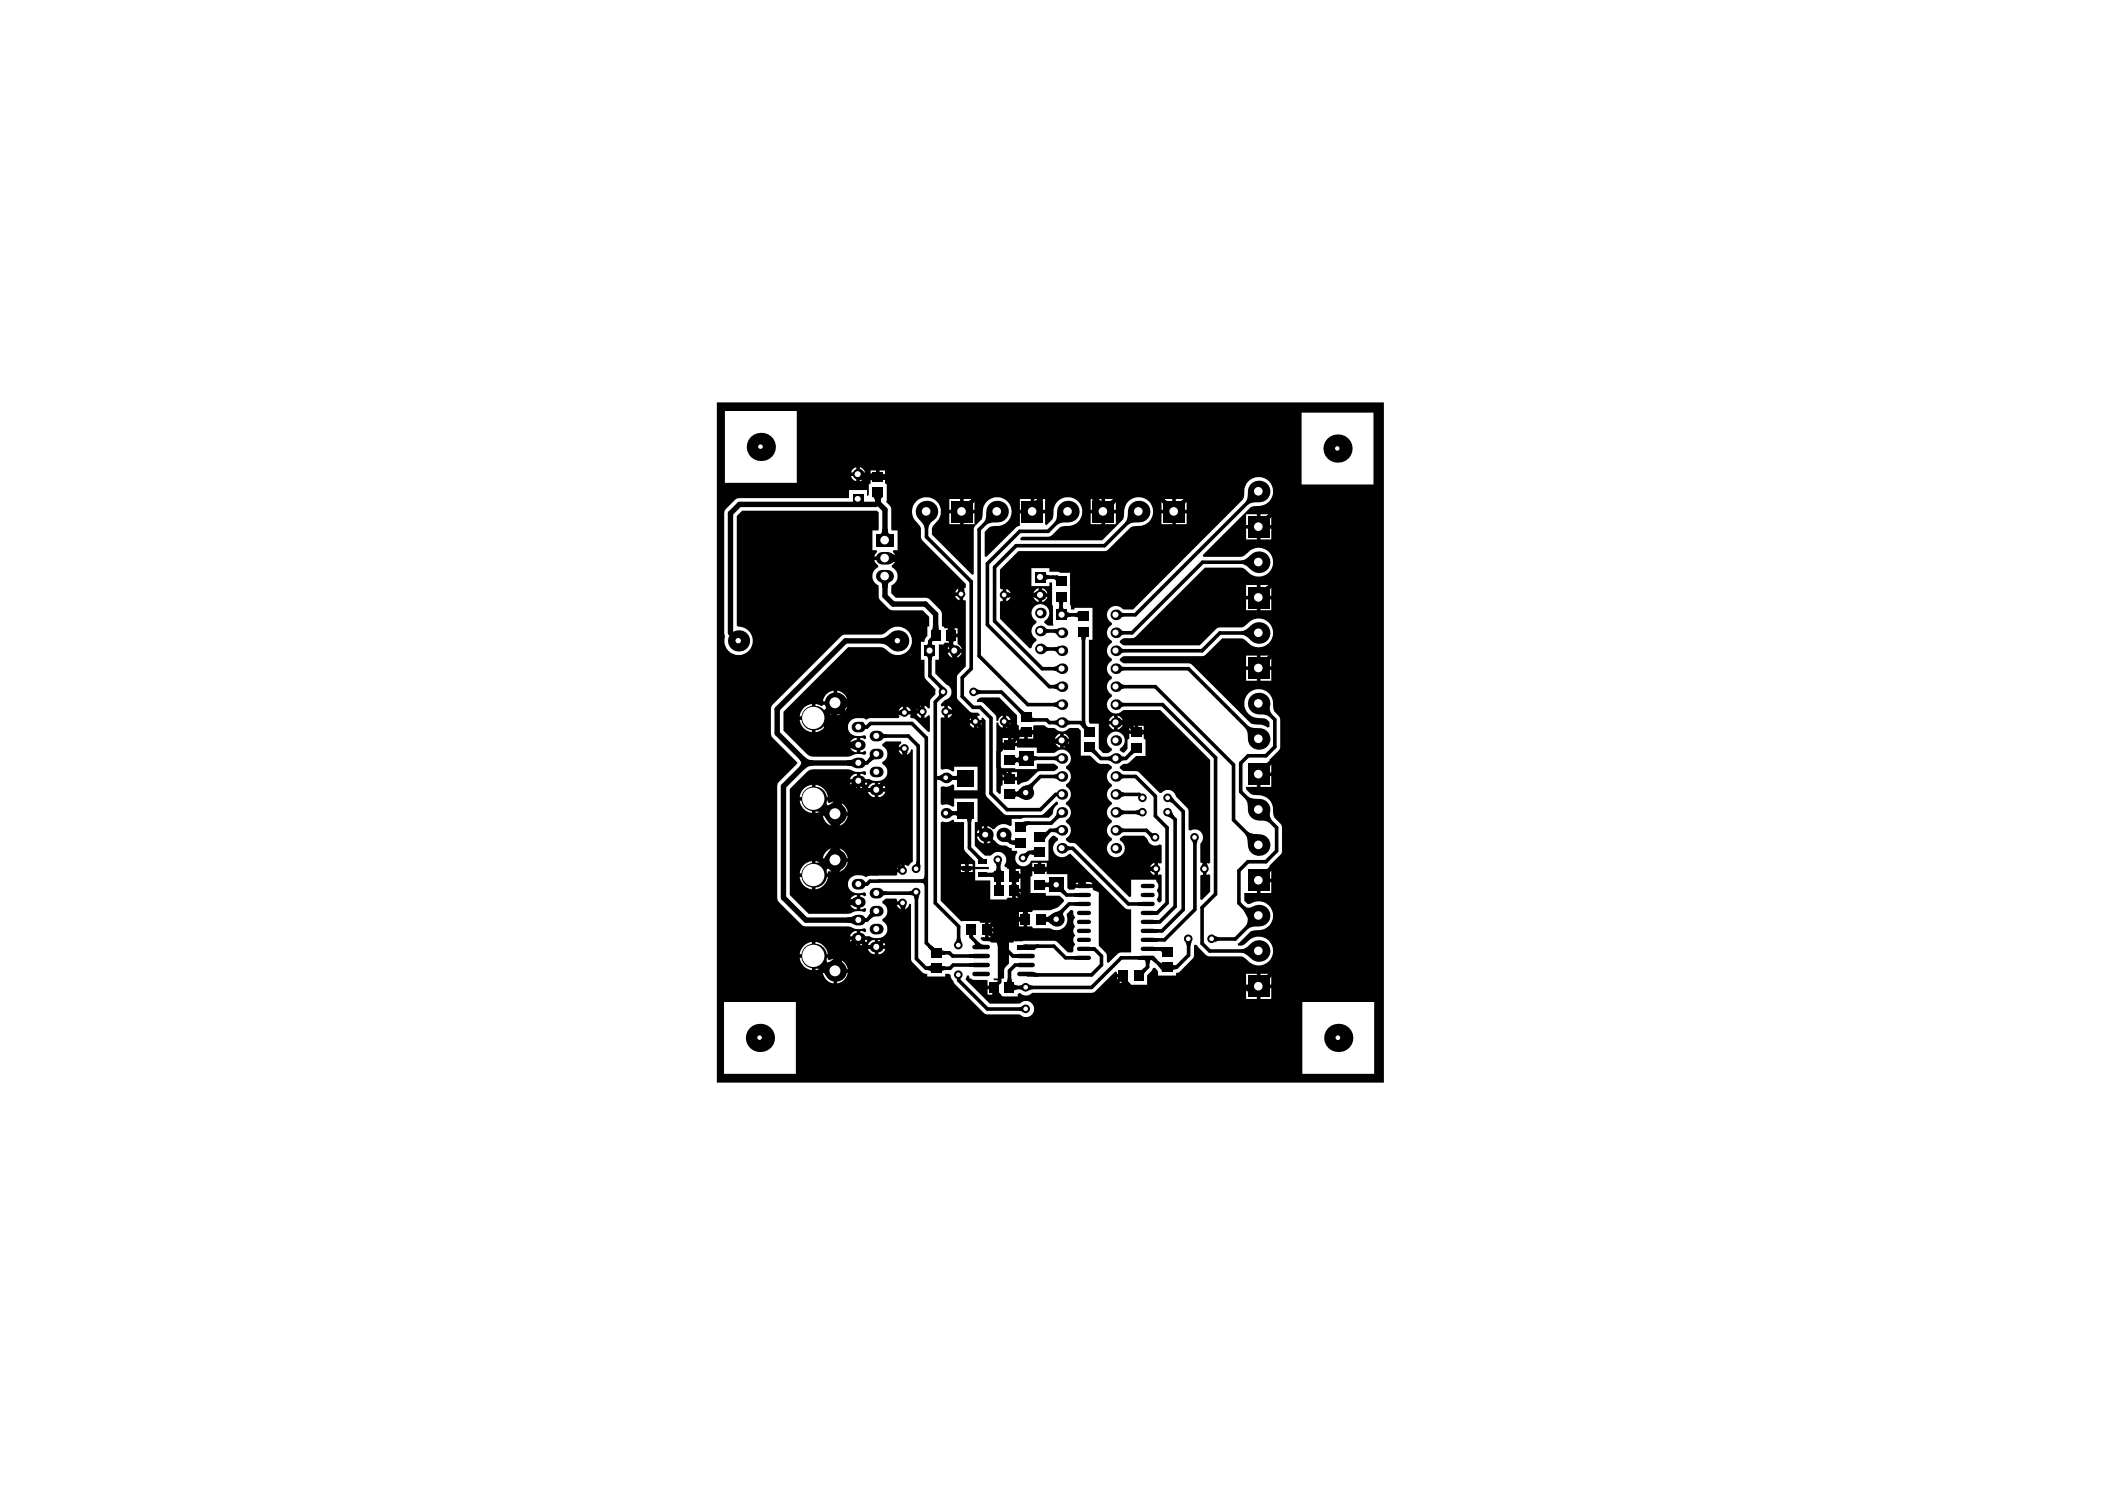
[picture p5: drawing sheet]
<svg xmlns="http://www.w3.org/2000/svg" width="297mm" height="210mm" viewBox="0 0 297 210" stroke-linecap="round" stroke-linejoin="round" font-family="sans-serif">
<g fill="#000">
<path d="M121.8 66.7l.2 .1 .3 .1-.1 .8-.9-.1zM122.4 66.9l.6-.1 .1-.2v1.3a.63 .63 0 0 0-.7-.2zM123.1 70.1h1.5a.59 .59 0 0 0-.4 .8h-.7v-.2a.53 .53 0 0 0-.4-.6zM124.6 66.8l.5 .1v.8h-.5zM124.5 74.6h.8a.57 .57 0 0 0 .3 .7h-1.5a.57 .57 0 0 0 .4-.7zM125.7 78l.7 .3 .4 .1v.7l-.4 .1-.7 .3zM126 78.4a.67 .67 0 0 0 .8-.8h.7a.67 .67 0 0 0 .8 .8l-1.1 .7zM129.7 73.3h2.1a2.21 2.21 0 0 0-.8 1.3h-.5a1.98 1.98 0 0 0-.8-1.3zM136.5 70.6h.3l.4-.3 .4 .3-.4 .5v.3zM139.2 72.2l1.5 1.5a2.19 2.19 0 0 0-1.5 .3l-.4-.3a1.99 1.99 0 0 0 .4-1.5zM145.9 70.6h.3l.4-.3h.7l-.2 .3h.1zM148.2 68.6v.3z"/>
<path d="M149.2 72.2l1.5 1.5a2.08 2.08 0 0 0-1.5 .3l-.4-.3a1.99 1.99 0 0 0 .4-1.5zM154.1 70.3h.7l.5 .3h.3h-1.4zM156.5 70.6h.3l.4-.3 .4 .4-.4 .4v.3zM159.2 72.2l1.5 1.5a2.06 2.06 0 0 0-1.5 .3l-.4-.3a1.8 1.8 0 0 0 .4-1.5zM163.8 70.6l.4-.3a.7 .7 0 0 0 .6 .4l-.6 .7v-.3zM166.5 70.6h.2l.5-.3 .3 .3-.3 .5v.3zM175.2 79.1a1.99 1.99 0 0 0 1.3-.9v2.2a2.22 2.22 0 0 0-1.3-.8zM176.1 69.4l1.5 1.4a2.22 2.22 0 0 0-1.5 .4l-.4-.4a1.99 1.99 0 0 0 .4-1.4zM178.4 72.8h.3l.4-.4 .4 .4-.4 .5v.2zM180.1 70.9l.6 .6-.6 1.1v-.1a.18 .18 0 0 0-.1-.1 .18 .18 0 0 0-.2 .1v-.7l.3-.5zM104.1 72.9h17.5v11.7h-17.5zM118.1 98.9h.8v.5h-.8z"/>
<path d="M118.9 98.1a2.09 2.09 0 0 0 1.3 .8v.5a1.96 1.96 0 0 0-1.3 .8zM124.3 90l.8-.2 .5-.4v2l-.5-.4-.8-.2zM124.1 82.1h1.5a.71 .71 0 0 0-.3 .8h-.8a.71 .71 0 0 0-.4-.8zM129.3 99.9l.4-.4 .5 .3-.6 .6zM130.7 92.6h1l-.2 .1v.4h-.5l-.1-.4zM131.7 89.6l.3 .4-.5 .6-.4-.4zM131 90.5h.5v.4l.2 .1h-1l.2-.1zM132.5 97.8l.8 .4-.5 .3-.4-.2 .1-.2zM131.7 88.2h.7v.4l.3 .3h-1.3a.67 .67 0 0 0 .3-.7zM132.4 96.9l.6-.2 .4 .3-.9 .3 .1-.1zM133.3 80.7l.9 .4 .9 1.5-.1-.1a.22 .22 0 0 0-.3-.2 .22 .22 0 0 0-.1 .3v.2l-.8-.8-.1-.8zM134 89.9h.5v.8h-.5z"/>
<path d="M133.7 90.4h1l-.2 .1v.4h-.5l-.1-.4zM134.2 92.3h1.1l-.3 .7h-.5zM134 90.8l.5-.2v.3l.3 .1-.8 .6zM133.8 88.2h.8l.1 .6 .2 .1h-1.3a.63 .63 0 0 0 .2-.7zM135.3 82.9h.7l.1 .5h-.9zM137.9 97.2l.5 .2v.5l-.5 .2zM142.2 83.5l.5 .2v.5l-.5 .2zM145.7 83.7l.6-.3v1.1l-.6-.3zM147.3 91l.7 .3v.5l-.7 .3zM147.3 88.5l.7 .3v.5l-.7 .2zM147.5 80.9l.2 .2 .4 .1v.5h-.4l-.2 .2zM148.5 81.2l.5 .1v.6l-.1-.2h-.4z"/>
<path d="M148.7 99.1l.6-.2v1l-.6-.2zM148.7 96.6l.6-.3v1.1l-.6-.3zM148.7 94.1l.6-.3v1.1l-.6-.3zM148.9 91.3l.6-.2-.3 1-.2-.2-.3-.1zM148.9 88.8l.6-.2-.3 1-.2-.2-.3-.1zM149.2 84.8h1l-.2 .1v.4h-.5l-.1-.4zM149.5 85.5h.5v.4l.2 .1h-1l.2-.1zM150.6 86.2l.1 .2 .4 .1v.5h-.4l-.1 .2zM151.7 86.5l.3-.1 .2-.1v.9l-.2-.2h-.3zM152.4 89.7h1l-.1 .1-.2 .5h-.5v-.4zM158 98.9l.6 .2v.6l-.6 .2zM158 91.3l.6 .2v.6l-.6 .2z"/>
<path d="M158 88.7l.6 .3v.5l-.6 .3zM158 96.3l.6 .3v.5l-.6 .3zM158 93.8l.6 .3v.5l-.6 .3zM158 86.2l.6 .3v.5l-.6 .3zM175.2 89h.1a2.18 2.18 0 0 0 1.2-.8v2.2a2.22 2.22 0 0 0-1.3-.9zM178.4 92.8h.3l.4-.4 .4 .4a.7 .7 0 0 0-.4 .6zM178.4 82.8h.3l.4-.4 .4 .4a.75 .75 0 0 0-.4 .7zM180.1 90.9h.6v.3l.3 .5-.2 .5a.44 .44 0 0 0-.8 0l-.2-.5 .3-.5zM180.1 80.9l.6 .6-.6 1.1v-.1a.15 .15 0 0 0 0-.2 .15 .15 0 0 0-.2 .1l-.1 .1v-.7l.3-.5zM112.8 107.1l.7-.4 .6 .4 .7 .2v.7l-.7 .1-.6 .4-.7-.3a.68 .68 0 0 0 0-1.1zM116 113.3a.96 .96 0 0 0 1.2 .2l-.7 1.9-.8-1.3zM116.6 99.9l1.1 .7-.5 .1-.4 .3-.3-.4 .2-.3z"/>
<path d="M114.8 114.4l1.8-1.7a2.39 2.39 0 0 0 .4 1.7l-.5 .5a2.26 2.26 0 0 0-1.7-.5zM116.6 100.4l.4-.3 .3 .4-.3 .3zM117.2 100.5l.7 .1-.4 .4zM116.8 115.9h2.1l-.4 .5-.2 .8h-.8l-.2-.8zM117.5 119h.8l.1 .6 .5 .7h-2.1l.5-.7zM118.3 117.3a.57 .57 0 0 0 .5 .7v.5a.57 .57 0 0 0-.5 .8l-.8-1zM118.1 118h.8v.5h-.8zM117 113.6l1.4-1.2 .7 .4a.68 .68 0 0 0-.1 1zM117.7 100.7l1.6-1a.4 .4 0 0 0 0 .5 .4 .4 0 0 0 .5 .1l-.4 .5zM119.5 107.3l.6-.1 .4-.2v1.3l-.4-.2-.6-.1zM119.5 104.7h.6l.4-.2v1.2l-.4-.2h-.6zM120.2 110.1l1.3 .8a1.02 1.02 0 0 0-1.1 .6l-.7-.4 .5-.7 .1-.2z"/>
<path d="M121.2 110.5l.4-.3 .5 .5-.4 .4zM121.2 110.9l.9-.5a.43 .43 0 0 0 .2 .6l-.4 .3-.4-.4zM121.4 107.4h.8v.5h-.8zM122.4 111.2h.4v.5h-.4zM122.7 106.5l.9 .6h-.4l-.3 .3-.4-.3 .3-.4zM123.7 110.7h.3l.4-.4 .5 .3-.3 .4 .1 .2zM124.5 103.3l.2 .2 .5 .1v.5a.54 .54 0 0 0-.7 .2zM126.7 100.3l.5-.2v.9l-.5-.2zM127.2 106.1h.9l-.2 .5h-.5zM132.4 109.5l.6-.3v1.1l-.6-.3zM134 100l.5 .2v.5l-.5 .2zM134.6 109.5l.4-.1 .1-.2v1l-.1-.1-.4-.1z"/>
<path d="M134 109.2l.6 .3v.5l-.6 .3zM134.6 114.5l.4-.1 .1-.2v1l-.1-.2h-.4zM134 114.2l.6 .3v.5l-.6 .3zM136.3 115.5h1l-.2 .1v.4h-.6v-.4zM136.9 101.2l.4-.3 .5 .3-.7 .5zM137.9 102.4l.4-.4 .2 .3-.4 .3zM141.8 104.4v1.3l-.4 .2-.2-.6 .4-.5zM141.4 109.1l.5-.3 .4 .4h.3l-.8 .6v-.3zM141.7 102.4l.7-.6 .2 .5-.4 .4zM141.7 118.8l.9-1 .1 .6 .2 .3-.4 .3-.3-.2zM142.8 118.6l.4-.1 .1-.2v1.1l-.1-.2-.4-.1zM143.2 111.8l.4-.2 .3-.3 .3 1.4-.9-.4z"/>
<path d="M143.3 106.9h.4l.1-.2v1l-.1-.1-.4-.1zM143.5 103h.4l.1-.2v1l-.1-.2-.4-.1zM142.4 104.4h.3l.4-.4 .5 .3a.72 .72 0 0 0-.4 .6zM144 102.8v1.1l-.3 .3v-.7l.2-.3zM143.2 111.5l.2 .2 .3 .1v.5h-.3l-.2 .2zM143.2 106.7l.2 .2h.3v.6h-.3l-.2 .2zM143.7 100.3l.4-.2 .5 .3h.3l-.9 .7v-.3zM144.8 115.9h.5v.5h-.4l-.1 .2zM145.4 120l.4-.1 .1-.2v1.1l-.1-.2-.4-.1zM144.6 110.8l.7-.2 .2-.2 .5 .3-.3 .5 .1 .4zM145.5 101l.1 .2 .4 .1v.5l-.5-.1zM145.5 102.8l.1 .2h.4v.5l-.4 .1-.1 .2z"/>
<path d="M145.8 106.5l.1 .1 .4 .1v.5l-.4 .1-.1 .2zM147.4 117.4l.4-.2 .2 .5-.4 .4-.2 .5zM148.7 104.3l.3-.1 .2-.2 .2 1.1-.6-.3zM148.7 109.3l.6-.3v1.1l-.6-.3zM148.7 101.7l.6-.3v1.1l-.6-.3zM148.7 116.9l.6-.3v1.1l-.6-.3zM148.7 106.7l.6-.2v1l-.2-.2-.4-.1zM149.1 114.6l.8 .8h-.3l-.4 .2-.3-.4 .2-.4zM149.9 105.2l.7-.7v.2l.2 .4-.3 .4-.4-.3zM150.4 119.1l.6 .3v.5l-.6 .3zM150.4 101.4l.6 .3v.5l-.6 .3zM153.1 101.8l.1 .3 .3 .5-.8-.1z"/>
<path d="M152.7 102.5l.4-.3 .5 .4-.6 .4zM152.7 102.5l.4-.3 .5 .4h.3l-.9 .6v-.3zM153.7 106.1l.8-.6v.2l.4 .5-.5 .2-.4-.3zM156.3 106.7l.6-.2v1l-.6-.2zM158 111.5l.6 .3v.5l-.6 .3zM158 109l.6 .3v.5l-.6 .3zM158 101.4l.6 .3v.5l-.6 .3zM158 116.6l.6 .3v.5l-.6 .3zM158 114.1l.6 .2v.5l-.6 .3zM158 106.5l.6 .2v.6l-.6 .2zM159.6 105.5l.8 .6h-.2l-.5 .4-.4-.3a.72 .72 0 0 0 .4-.7zM159.3 102.5l.4-.2 .5 .4 .2-.1-.8 .6v-.2z"/>
<path d="M160.3 114.3l.5-.2v1l-.5-.3zM161.1 102.8l.1 .2h.4v.5l-.4 .1-.1 .2zM162.4 117.4l.2 .1h.3l-.5 .8-.3-.4zM164.8 115.2l.6-.6 .3 .5-.4 .4zM165.4 112.4l.3 .4-.2 .5-.3-.1h-.2zM168.2 118.6h.8l-.1 .5h-.5zM176.1 112.3a1.8 1.8 0 0 0 1.5 .4l-1.5 1.5a2.06 2.06 0 0 0-.4-1.5zM175.7 117.7l.4-.4a1.8 1.8 0 0 0 1.5 .4l-1.5 1.5a2.18 2.18 0 0 0-.4-1.5zM175.7 102.7l.4-.3a1.99 1.99 0 0 0 1.5 .3l-1.5 1.5a2.08 2.08 0 0 0-.4-1.5zM179.1 114.2a2.08 2.08 0 0 0 .4 1.5l-.4 .4a1.99 1.99 0 0 0-1.5-.4zM177.6 100.8l1.5-1.5a2.06 2.06 0 0 0 .4 1.5l-.4 .3a1.8 1.8 0 0 0-1.5-.3zM178.4 107.7h.3l.4-.3 .4 .3-.4 .5v.2z"/>
<path d="M181.9 104.1l.5 .6-.5 1.1v-.1a.18 .18 0 0 0-.1-.2 .18 .18 0 0 0-.2 .1v-.7l.3-.5zM181.9 119l.5 .6-.5 1.2a.2 .2 0 0 0-.1-.3 .2 .2 0 0 0-.2 .1v-.7l.3-.5zM116.5 120.7l.7 2a.92 .92 0 0 0-1.2 .1l-.3-.8zM116 135.5a.96 .96 0 0 0 1.2 .1l-.7 2-.8-1.3zM114.8 136.6l1.8-1.7a2.39 2.39 0 0 0 .4 1.6l-.5 .6a2.26 2.26 0 0 0-1.7-.5zM114.8 121.7a2.26 2.26 0 0 0 1.7-.4l.5 .5a2.39 2.39 0 0 0-.4 1.6zM116.8 122.4h2.1l-.5 .6-.1 .7h-.8l-.2-.7zM117 135.7l1.4-1.1 .7 .4a.68 .68 0 0 0-.1 1zM119.5 129.4h.6l.4-.2v1.2l-.4-.2h-.6zM119.6 126.9h.5l.4-.2v1.2l-.4-.2-.5-.1zM120.2 132.3l1.3 .8a1.02 1.02 0 0 0-1.1 .5l-.7-.4 .5-.6 .1-.2zM121.2 132.7l.4-.4 .5 .6-.4 .3z"/>
<path d="M121.2 133.1l.9-.5a.43 .43 0 0 0 .2 .6l-.4 .2-.4-.3zM121.4 129.5h.8v.5l-.8 .1zM122.4 133.3h.4v.6l-.4-.1zM122.7 128.7l.9 .6h-.4l-.3 .3-.4-.3 .3-.4zM123.7 132.9l.3-.1 .4-.3 .5 .3-.3 .4 .1 .2zM124.5 125.5l.2 .2h.5v.5a.54 .54 0 0 0-.7 .3zM126.6 122.3l.3-.3 .5 .2-.6 .6zM127 127.8h.9l-.2 .6h-.5zM128.3 125.7h.3l.2-.2 .2 .9-.6-.2zM128.9 126.3h.8l-.1 .5h-.5zM129.3 121.6l.5 .2 .1 .5-.8-.3 .2-.2zM130 124a.42 .42 0 0 0 .5-.5l.5 .8-.5 .7a.48 .48 0 0 0-.5-.5z"/>
<path d="M130.9 136.3h.3l.2-.2v1l-.2-.2-.3-.1zM131 133.6l.5-.2 .4 .3h.3l-.8 .7v-.3zM132.8 136.1l.2 .2h.3v.5l-.3 .1-.2 .2zM132.8 133.9l.2 .2 .3 .1v.5h-.3l-.2 .2zM135 132.4h.5l.2 .5h-.9zM135.9 122.8h1h-.1l-.1 .5h-.5l-.1-.5zM136.8 135.9l.6-.1v.6h-.6zM136.8 134.6h.6v.6l-.6-.1zM136.8 131.9h.5v.3h-.5zM137.4 132.9h.7l.3 .3 .5 .1h-1.5a.12 .12 0 0 0 .2-.1 .12 .12 0 0 0-.1-.1zM137.8 120.9h.6l.4 .3h.3l-1 .4a.33 .33 0 0 0-.1-.4zM139.7 123.1l.5-.1v-.1v1l-.1-.2-.4-.1z"/>
<path d="M139.3 123.1h.5v.5l-.5 .1zM139.9 131.1v.2l.3 .5-.2 .5-.5-.4h-.2zM139.3 130.5h.2l.5-.4 .2 .5-.3 .4v.3zM140.4 132.7l.8 .1 .5 1.1a.2 .2 0 0 0-.3-.1 .2 .2 0 0 0-.1 .3l-.5-.5-.1-.6zM140.4 124.3h1l-.2 .2v.3h-.5l-.1-.3zM140.4 121.8l.9-.1-.1 .5-.5 .1zM140.7 124.4h.5v.4l.2 .1h-1l.2-.1zM140.7 122.3h.5v.4l.2 .2h-1l.2-.2zM140 129.3l.5-.2 .5 .3h.4v.5l-.4 .1-.5 .3-.5-.3a.44 .44 0 0 0 0-.7zM142.2 138.1h.5l.1 .3 .2 .2h-1.1l.2-.2zM142.4 122.9l.4-.4 .3 .3zM142.6 124.3h1l-.2 .2-.1 .3h-.5v-.3z"/>
<path d="M143.1 134.6h.6v.6l-.6-.1zM142.8 124.4h.5l.1 .4 .2 .1h-1l.2-.1zM143.5 129.4l.4-.1 .1-.1v1v-.2l-.5-.1zM143.1 138.8l.1 .1 .4 .1v.5l-.4 .1-.1 .2zM143.8 139l.5-.1v.8l-.5-.2zM143.7 125.5v.3l.4 .4-.3 .5a.72 .72 0 0 0-.6-.4zM143.7 123.1l.2 .2h.4v.5l-.4 .1-.2 .2zM144.5 128.4h.5v.4l.2 .1h-1l.2-.1zM144.4 120.4l.5-.2 .4 .3-.3 .6zM145.6 122.4l.3-.1v.7l-.3-.1zM145.2 138.9l.5 .1v.5l-.5 .2zM145.9 137.1l.6 .2v.5l-.7-.1z"/>
<path d="M146.1 133.3l.5-.1v.5h-.4l-.1 .2zM147.5 129.4l.5-.1 .4-.3v1.4l-.5-.4-.4-.1zM147.6 124.6l.4-.1 .1-.2v1l-.1-.2h-.4zM147.4 124.3l.1 .2 .4 .1v.5h-.4l-.1 .2zM147.4 122.1l.1 .2 .4 .1v.5h-.4l-.1 .2zM147.5 129.2l.2 .1 .4 .1v.5l-.5 .1-.1 .2zM149.4 125.8l.7-.7v.3l.4 .4-.4 .4-.5-.4zM148.8 128.7l1-.4 .4 .2-.2 .4 .1 .5zM151.6 127.3l.6-.1v.6h-.6zM151.6 126h.6v.5h-.6zM151.6 134.9l.6-.1v.6h-.6zM152 124.3h.7l.4 .4h.3l-1.3 .1a.22 .22 0 0 0-.1-.4z"/>
<path d="M153.8 133.6h.5v.5h-.5zM157.9 137.6l.6 .8h-.3l-.4 .4-.3-.5 .4-.4zM158 138.4h1.2l.2 .4h-.7l-.3-.3zM160.6 127.3l.6-.1v.6h-.6zM160.6 134.9l.6-.1v.6h-.6zM161.4 135.4h1.1l-.2 .1-.1 .4h-.5l-.1-.4zM160.7 136.9h.3l.5-.4 .2 .5-.4 .5 .1 .2zM162.2 122.3l.5-.2v.9l-.5-.2zM162.2 135.4l.7-.4 .4 .4-.3 .4a.7 .7 0 0 0-.7-.4zM162.8 128.5h.5v.5h-.5zM162.7 133.6h.6v.5h-.6zM162.7 132.3h.6v.5l-.6 .1z"/>
<path d="M162.7 129.8h.6v.5h-.6zM162.7 131l.6 .1v.5h-.6zM163.4 133.6h.5v.8l-.1-.2-.4-.1zM163.6 135.7l.3 .1v1.3l-.2-.5-.3-.4zM165.4 136l.1 .2h.4v.5l-.4 .1-.1 .2zM167.3 132.9h.9l-.2 .5h-.5zM169.8 121.6h.5l.2 .5h-.9zM171.5 132l.5 .2v.5l-.5 .2zM175.2 133.9a1.99 1.99 0 0 0 1.3-.8v2.1a2.22 2.22 0 0 0-1.3-.8zM175.6 139.2l.4-.1 .1-.1v1l-.1-.2-.4-.1zM175.6 127.8a1.02 1.02 0 0 0 1.3 0l-.7 2-.7-1.4zM176.1 129.2l1.5 1.5a2.22 2.22 0 0 0-1.5 .4l-.4-.4a2.15 2.15 0 0 0 .4-1.5z"/>
<path d="M178.4 137.6h.4l.3-.3 .4 .3-.4 .5v.2zM178.4 122.7h.3l.4-.4 .4 .4a.7 .7 0 0 0-.4 .6zM139.9 140l1-.4a.29 .29 0 0 0 .2 .5l.2 .3h-.7l-.4-.3zM143.8 142.1l.5-.2v.9l-.5-.2z"/>
<path d="M111.4 111.3l2.4-2.4 .5-.3 .5-.1h4.8l.5 .1a1.95 1.95 0 0 0 1.8 .2l.3 .1v.3l-.2 .2-.6-.2v.7h1.2a1.72 1.72 0 0 0 2.6-.7 1.25 1.25 0 0 0-.7-1.4v-.3a1.27 1.27 0 0 0 .7-1.1 1.27 1.27 0 0 0-.7-1.2 .64 .64 0 0 1 .6-.6h2l.1 .2-.4 .6h.9v.2h.2v.9a.89 .89 0 0 0 .7-.8h.2v15.9l-.3 .2-.2 .3a.49 .49 0 0 1-.6-.1v.8h-.3v.3h-.8v.2l-.1 .2h-3.7l-.6 .3a1.68 1.68 0 0 0-2.5 .6 1.36 1.36 0 0 0 1.7 1.6l.5-.1 .3 .1v.3l-.2 .2-.6-.3v2.1l.6-.2 .2 .1v.3l-.3 .2a1.92 1.92 0 0 0-1.8 .1l-.5 .1h-5.5l-2.7-2.7zM126.8 105.9a.91 .91 0 0 0 .6 .6v-.6zM120.2 109.5l-.3 .4h1v-.7h-.3zM121.4 110.4v.8a1 1 0 0 0 1-.8zM119.9 110.4a1 1 0 0 0 1 .8v-.8zM123.9 110.4v.8h1a1.08 1.08 0 0 0-1-.8zM122.7 110.7l-.2 .5h.9v-.8h-.2zM123.9 111.7v.7a1 1 0 0 0 1-.7zM122.5 111.7a1 1 0 0 0 .9 .7v-.7zM115.1 110.7v1.7h1.7a2 2 0 0 0-1.7-1.7zM113.4 111.3a1.97 1.97 0 0 0-.6 1.1h1.8v-1.7a1.97 1.97 0 0 0-1.2 .6zM118.1 113.1v1.5h1.5a1.75 1.75 0 0 0-1.5-1.5zM115.1 112.9v1.8l.8-.3 .2 .2h1.5v-1.5l-.6 .2-.2-.2v-.2zM112.8 112.9a1.94 1.94 0 0 0 1.8 1.8v-1.8zM118.1 115.1v1.4a1.69 1.69 0 0 0 1.5-1.4zM116.1 115.1a1.68 1.68 0 0 0 1.5 1.4v-1.4zM118.1 119.6v1.5h1.5a1.75 1.75 0 0 0-1.5-1.5zM116.6 120.1l-.4 .6-.1 .4h1.5v-1.5l-.7 .3zM126.8 122.2l-.2 .4h.6v-.6zM118.1 121.6v1.5a1.69 1.69 0 0 0 1.5-1.5zM115.1 121.5v1.7h1.7v-.2l.2-.1 .6 .2v-1.5h-1.5l-.2 .2zM113.4 122a1.97 1.97 0 0 0-.6 1.2h1.8v-1.7a1.97 1.97 0 0 0-1.2 .5zM115.1 123.7v1.7a2 2 0 0 0 1.7-1.7zM112.8 123.7a1.94 1.94 0 0 0 1.8 1.7v-1.7zM120.2 126.6l-.3 .4h1v-.8l-.3 .1zM119.9 127.5a1 1 0 0 0 1 .8v-.8z"/>
<path d="M137.9 98.6l.5-.2h2.6l2.5 2.5v1.3l.3 .2v.6h2v-.6l.2-.1h1.4l.5 .4h.9a1.54 1.54 0 0 0 2.1 0h1.3l.3 .4v3.5h1.3l1.2 1.1 1.4 .1 .5 .3v.3a1.27 1.27 0 0 0-.7 1.1 1.27 1.27 0 0 0 .7 1.2l-.1 .3a1.26 1.26 0 0 0 .1 2.2l-.1 .3a1.26 1.26 0 0 0 .1 2.2l-.1 .3a1.26 1.26 0 0 0 .1 2.3l-.1 .3a1.27 1.27 0 0 0-.3 1.9 1.27 1.27 0 0 0 2-.1 1.27 1.27 0 0 0-.5-1.9v-.2l.6-.4h2.8l.5 .5a1.16 1.16 0 0 0 1.8 .7l.2 .1v2.5l-.2 .1-.3-.1v1.7l.3-.1 .2 .1v3.7l-.3 .2-.2-.1-.2-.3 .3-.7-.3-.6 .2-.4a.81 .81 0 0 0-.2-.9v-.2h-3.6v2.4l-.2 .1-7.5-7.5-.3-.2h-.8l-.4-.4v-.2a1.27 1.27 0 0 0 .7-1.2 1.27 1.27 0 0 0-.7-1.1l.1-.3a1.26 1.26 0 0 0-.1-2.2l.1-.3a1.26 1.26 0 0 0-.1-2.3l.1-.3a1.26 1.26 0 0 0-.1-2.2l.1-.3a1.29 1.29 0 0 0 .2-1.9 1.29 1.29 0 0 0-1.9 0h-2.5v-.7h-2.8v-.2h-1v-.3v.3h-1v.6l-.3 .2v2.3h2.1v.1h3v-.8h2.4l.6 .4v.3l-.6 .4h-2.1l-1.5 1.3-.9 .3-.4 .3-.3-.1v-.5h-2v.6l-.3 .2v1l-.2 .1-.4-.4v-9.7h.3v.1a.89 .89 0 0 0 .6 .7v-1.8a.83 .83 0 0 0-.6 .8h-.3l-.1-.8-1.6-1.7a1.23 1.23 0 0 0-1.1-.2zM142 100.9v.7h.6a.91 .91 0 0 0-.6-.7zM142 102.1v.6a.91 .91 0 0 0 .6-.6zM145 103.5v.7h.8v-.7zM143.8 103.5v.7h.7v-.7zM150.1 103.5v.7h.7a1.14 1.14 0 0 0-.7-.7zM149.1 103.8l-.2 .4h.7v-.7zM142.8 104.1v.7h.7v-.7zM141.5 104.1v.7h.7v-.7zM150.1 104.7v.8a1.14 1.14 0 0 0 .7-.8zM148.9 104.7a1.14 1.14 0 0 0 .7 .8v-.8zM142.8 108.9v.7h.7v-.7zM141.5 108.9v.7h.7v-.7zM162.5 121.9l-.2 .4h.6v-.6zM162.3 122.8a.91 .91 0 0 0 .6 .6v-.6z"/>
<path d="M101.2 56.8h94.1v95.9h-94.1zM121.3 65.9v.7h.8a1.01 1.01 0 0 0-.8-.7zM120.3 66.2l-.2 .4h.7v-.7zM124.1 66.4v.6h.8v-.6zM122.9 66.4v.6h.7v-.6zM121.3 67.2v.7a.92 .92 0 0 0 .8-.7zM120.1 67.2a.93 .93 0 0 0 .7 .7v-.7zM102.3 58v10.1h10.1v-10.1zM183.7 58.2v10.1h10.1v-10.1zM102.4 71.8l-.1 .2-.1 .4v16.9l.1 .4a2.02 2.02 0 0 0 1.4 2.7 2.02 2.02 0 0 0 2.5-1.8 2.02 2.02 0 0 0-2-2.2l-.2-.2v-15.4l.7-.8h19l.3 .3v2.5h-.9v2.8h.6l.1 .3-.3 .3-.1 .3h3l-.1-.3-.3-.3 .1-.3h.6v-2.8h-.9v-2.9a1.28 1.28 0 0 0-.8-1.1l.1-.2v-2.3l-.2-.1v-.7h-1v-.2v.2h-1v.7l-.3 .1v1.5l-.3 .2v-.9h-2.5v1.2h-15.5l-.4 .1zM155.9 70.4v1.5h1.6v-1.5zM145.9 70.4v1.5h1.6v-1.5zM165.9 70.4v1.5h1.5v-1.5zM136 70.4v1.5h1.5v-1.5zM153.9 70.4v1.5h1.5v-1.5zM134 70.4v1.5h1.5v-1.5zM163.9 70.4v1.5h1.5v-1.5zM143.9 70.4v1.5h1.5v-1.5zM165.9 72.4v1.5h1.5v-1.5zM163.9 72.4v1.5h1.5v-1.5zM134 72.4v1.5h1.5v-1.5zM153.9 72.4v1.5h1.5v-1.5zM177.9 72.5v1.6h1.5v-1.6zM129.3 70.7a2.04 2.04 0 0 0 .1 3.1l.6 .7v1.4l.2 .4 6.1 6.1v.5l-.3 .1h-.1v1.7l.1-.1 .3 .2v9.2l-1.3 1.4v2.9l.3 .5 1.5 1.5a1.24 1.24 0 0 0 1.2 .2l.3 .3-.2 .2-.2-.1v.7h.6v-.3l.2-.1 .4 .4v10.3l.2 .6 2.3 2.2 .5 .3h4.9l.3-.3 1.8-1.6 .2 .1v.3a1.87 1.87 0 0 0-.7 1.3l-.6 .6h-3.4l-.5 .1h-1.3v.9l-.3 .1a1.46 1.46 0 0 0-2.2 .5h-.3l-.3-.3-.4-.2v2.5l.4-.1 .3-.4 .3 .1a1.79 1.79 0 0 0 1.6 .7l.4 .2 .5 .1v.4h.7l.1 .3-.2 .2a1.15 1.15 0 0 0 .5 1.6 1.15 1.15 0 0 0 1.6-.7h2.5v-2.8l.5-.7h.3l.5 .4-.1 .3a1.28 1.28 0 0 0-.2 1.9 1.28 1.28 0 0 0 1.9-.1h.1l7.7 7.6 .3 .3h.6v6.1h-1.6l-.3 .2-1.3 1.2-.2-.1-.1-1.2-1-1.1v-7.5l-.9-.4v-.3h-2.4l-.2 .3h-.8l-.2-.3v-1.9h-2.9v-.4h-2v.6l-.3 .2v2.3h2.2v.4h1.9l.6 .5v.3l-.7 .7-1.1 .5h-2.6l-.1 .3h-.6v2h.6l.1 .2h2.4a1.73 1.73 0 0 0 2.3-.3 2.28 2.28 0 0 0 .1-1.6l.6-.6h.2l.4 1.1a.91 .91 0 0 0 0 1.2 .91 .91 0 0 0 0 1.3 .91 .91 0 0 0 0 1.3 .77 .77 0 0 0-.2 .8l-.2 .3h-.6l-1.5-1.5-.3-.2-5.9 .1v.2h-.6v2.9a1.32 1.32 0 0 0-.7 1v1.1h-.4l-.1 .3h-.9l-.1-.3h.7v-5h-1a1.17 1.17 0 0 0-1.1-.2l-.4-.3 .1-.3h.5v-2h-.7l-.1-.3-2.6 .1-2.9-2.9v-11.1l.3-.1a1.21 1.21 0 0 0 1.4-.3l.2 .1v.3h1.4l.1 3.8 .2 .4 1.3 1.3v.8h1.9l.1 .3h-2v1.6h2.1v2.7h2.3l.2-.3h.6v-1h.3v-.2h.9v-1.6h-.9v-.2h-.3v-1h-.6l-.2-.3h-.2l-.1-.2a1.15 1.15 0 0 0-.1-1.7 1.15 1.15 0 0 0-1.6 .2l-.2 .1h-.8l-1.4-1.4v-3.3h.3v-3.4h-3.3v1.1l-.2 .1a1.27 1.27 0 0 0-1.4-.2l-.3-.2v-2.3l.3-.2h.2a1.31 1.31 0 0 0 1.2-.3l.2 .1v.8h3.3v-3.3h-3.3v.5l-.2 .1a1.27 1.27 0 0 0-1.4-.2l-.3-.2v-7.1l.3-.2 .2 .2v-1.8l-.2 .2-.2-.1v-.3l.5-.5a1.18 1.18 0 0 0 1-1 1.18 1.18 0 0 0-.8-1.3l-1.5-1.5v-1.9h.5v-2.2h.7l.1-.2h.9v.2l-.2 .2-.3 .4h2l-.3-.4-.3-.2v-1h-.9v-.3h-.2v-1h-.7l-.1-.2h-.3v-1.7l-.1-.5-1.8-1.8-.4-.1h-4.2l-.6-.6v-1.1a1.37 1.37 0 0 0 .9-1.3 1.37 1.37 0 0 0-.9-1.3v-.3l.5-.4 .1-.3h-3l.1 .3 .4 .4v.3a1.41 1.41 0 0 0-.8 1.3 1.41 1.41 0 0 0 .9 1.3v1.5l.1 .4 1.5 1.5 .4 .1h4.2l.9 .9v1.4h-.2v1.3l-.3 .4-.1 .4h-.5v2.6h.5v2.4l.2 .4 1.3 1.3v.7l-.8 .9v1.1h-.2l-.5-.4v1.8l.5-.4 .2 .1v2.2l-.2 .1-1.9-1.9-.6-.1-.1-.3 .1-.2h-1.7l.1 .2-.1 .3h-4l-.5 .2a2.39 2.39 0 0 0-2.3 .2 1.32 1.32 0 0 0-.1 1.6 1.32 1.32 0 0 0 1.5 .5l.5-.1 .3 .2v.2l-.2 .2-.6-.2v2l.6-.2 .2 .1v.3l-.3 .2a1.92 1.92 0 0 0-1.8 .1l-.5 .1h-4.8l-.7-.2-3.5-3.4v-2.7l9.1-9.1h4.6l.6 .2a2.07 2.07 0 0 0 2.5 .8 2.07 2.07 0 0 0 1.3-2.3 2.09 2.09 0 0 0-1.7-1.6 2.09 2.09 0 0 0-2.1 .9l-.6 .2h-5l-.5 .1-9.8 9.8-.2 .4v3.7l.1 .4 3.6 3.7-2.6 2.7-.2 .4v15.9l.1 .5 3.5 3.5 .4 .1h5.9l.6 .1a1.87 1.87 0 0 0 1.7 .1l.3 .2v.3l-.2 .1-.6-.2v.8l1.2-.1a1.72 1.72 0 0 0 2.6-.6 1.25 1.25 0 0 0-.7-1.5l.1-.3a1.26 1.26 0 0 0-.1-2.2 .64 .64 0 0 1 .6-.6h1.4l.1 .2v.1h.8v.3h.3v.9l.5-.5 .1-.3h.3v7.9l.2 .4 1.3 1.3 .4 .2 .3 .1v.3h2.6v-.3h.5l.2 .1 .2 .6 .4 .7 4.3 4.2 .3 .1h4.6a1.18 1.18 0 0 0 1.7 .1 1.18 1.18 0 0 0-.1-1.7 1.18 1.18 0 0 0-1.7 .1h-4.1l-3.5-3.4 .2-.6h.3l.1 .4 .5 .2 2.1 .1v.7h.9v.3h.2v1h.7l.1 .3h2.3v-.4l.3-.1a1.39 1.39 0 0 0 1.8 0l8.5-.1 .4-.2 2.8-2.8 .2 .1v.3h.9v.2h.3v1.1h.6l.2 .2h2.3v-1.3l.6-.6 .2-.4 .3-.1 .4 .5v.6h2.6v-.4l.5-.2 1.9-1.9 .1-.4v-1.3l.1-.1a.43 .43 0 0 1 .5 .3l1.1 1.1 .3 .2h4.7l.4 .2a2.47 2.47 0 0 0 2.8 .9 2.04 2.04 0 0 0 .8-3.1 2.04 2.04 0 0 0-3.2 0l-.6 .4-.7 .1-.1-.3 1.9-1.7 .5-.2a2.18 2.18 0 0 0 2.6-2.4 2.13 2.13 0 0 0-3.3-1.3h-.3l-.4-.4v-1.1h1.8v-1.8h.2v-.3h1.8v-1.5h-.2l-.1-.2 1.6-1.6 .2-.4v-3.7l-.2-.3-.9-.8-.2-1a2.07 2.07 0 0 0-2.2-2.2l-.9-.2-.7-.6v-.4h1.6v-1.8h.2v-.2h1.8v-1.5h-.2l-.1-.3 1.3-1.3 .2-.3 .1-4.1a1.42 1.42 0 0 0-.8-1.1l-.2-.4a3.7 3.7 0 0 0-.6-2.2 2.05 2.05 0 0 0-3.4 .8 2.05 2.05 0 0 0 2.1 2.7l.9 .1 .4 .5v.6l-.2 .1-.1-.1a2.63 2.63 0 0 0-1.8-.3l-.5-.2-8.4-8.3-.4-.1h-9.1l-.6-.4v-.3l.6-.3 11.2-.1 .4-.2 2.3-2.2h2.7l.5 .2a2.29 2.29 0 0 0 2.7 .9 2.04 2.04 0 0 0 .8-3.1 2.04 2.04 0 0 0-3.2-.1l-.7 .5h-3.2l-.3 .1-2.5 2.4h-10.7l-.6-.3v-.3l.5-.3 1.4-.1 .4-.2 9.7-9.7h5.2l.5 .2a2.24 2.24 0 0 0 3.4 .5 2.05 2.05 0 0 0-.1-3 2.05 2.05 0 0 0-3 .2l-.6 .5h-.2h-5.4l-.1-.2 6-5.9 .1 .1v1.6h1.6v-1.6h-1.6l-.1-.1 .8-.8 .4-.2a2.35 2.35 0 0 0 2.7-1.7 2.04 2.04 0 0 0-1.9-2.4 2.04 2.04 0 0 0-2.1 2.3l-.2 .9-15.5 15.5-1.4-.1a1.29 1.29 0 0 0-2 0 1.29 1.29 0 0 0 .4 2l-.1 .3a1.26 1.26 0 0 0 .1 2.2l-.1 .3a1.26 1.26 0 0 0 .1 2.2l-.1 .3a1.26 1.26 0 0 0 .1 2.3l-.1 .3a1.26 1.26 0 0 0 .1 2.2l-.1 .3a1.28 1.28 0 0 0-.2 2 1.28 1.28 0 0 0 1.9-.1h5.2l7.1 7v14.5l-.3 .1-.2-.1v1.7l.2-.1 .3 .1v2.4l-1.2 1.2-.2-.1v-3.4l.2-.1h.2v-1.7l-.2 .1-.2-.2v-2.5a1.19 1.19 0 0 0 .1-1.6 1.19 1.19 0 0 0-1.5-.3l-.3-.1v-2.8l-.2-.4-1.5-1.5a1.22 1.22 0 0 0-.9-.9 1.22 1.22 0 0 0-1.2 .4l-.3-.1-3-2.9-.4-.1h-1.6l-.6-.4v-.3l.3-.2 .9-.2 1.1-1.1h1.3v-2.3l-.2-.1v-.7h-2v.7l-.3 .1v1.3l-.5 .6a.56 .56 0 0 1-.6-.6 1.27 1.27 0 0 0 .4-1.9 1.27 1.27 0 0 0-1.9 0 1.27 1.27 0 0 0 .4 1.9v.3l-.6 .3h-.6l-.6-.6v-3.5h-1.3l-.1-.3v-11.5h.5v-4.6h-2.6v.3h-.5v-.5l-.1-.2v-4.5h-1.4a1.37 1.37 0 0 0-1.1-.1h-.4v-.6h-2.6v2.6h2.6v-.5h.4v3.1l.1 .2 .1 2.8-.9-.1-.4-.3v-.3a1.27 1.27 0 0 0 .3-2 1.27 1.27 0 0 0-1.9 .1 1.27 1.27 0 0 0 .5 1.9l-.1 .3a1.26 1.26 0 0 0 .1 2.3l-.1 .3a1.21 1.21 0 0 0-.6 .9l-.3 .1-4.2-4.2v-2.4l.3-.1h.1v-1.7h-.1l-.3-.1v-2.7l2.6-2.6h12.4l.3-.2 3.1-3.1 .5-.2a3.7 3.7 0 0 0 2.1-.6 2.05 2.05 0 0 0-.8-3.4 2.05 2.05 0 0 0-2.7 2.2l-.2 .9-.8 .8-.1-.2v-1.5h-1.6v1.5h1.6l.1 .2-2.1 2.1h-11.5l-.1-.2 .3-.3h3.9l.4-.2 1-1.1 1-.2a2.04 2.04 0 0 0 2.2-2 2.04 2.04 0 0 0-2.1-2.1 2.04 2.04 0 0 0-1.9 2.3l-.2 .8-.9 .9-.1-.2v-1.5h-1.8v-.2v.2h-1.8v1.8l-.5 .2-4.2 4.2-.2-.1v-3.5l.6-.6 .5-.2a2.17 2.17 0 0 0 2.7-2 2.05 2.05 0 0 0-2.2-2.1 2.05 2.05 0 0 0-1.9 2.3l-.2 .9-.8 .8-.2-.1v-.3v-1.3h-1.5v1.5h1.5l.1 .2-.2 .6v6.3l-.2 .1-5.7-5.7v-.9l.2-.4a2.42 2.42 0 0 0 .7-3.1 2.06 2.06 0 0 0-3.1-.3zM177.9 74.6v1.5h1.5v-1.5zM175.8 74.6v1.5h1.6v-1.5zM135 83.2l-.2 .4h.6v-.6zM147.1 83v.7h.7a1.14 1.14 0 0 0-.7-.7zM142 83.1v.6h.6a.91 .91 0 0 0-.6-.6zM146.1 83.2l-.3 .5h.8v-.7zM177.9 82.5v1.5h1.5v-1.5zM175.8 82.5v1.5h1.6v-1.5zM134.8 84.1a.91 .91 0 0 0 .6 .6v-.6zM142 84.2v.6a.91 .91 0 0 0 .6-.6zM147.1 84.2v.7a1.14 1.14 0 0 0 .7-.7zM145.8 84.2a1.14 1.14 0 0 0 .8 .7v-.7zM177.9 84.6v1.5h1.5v-1.5zM175.8 84.6v1.5h1.6v-1.5zM134.5 88.6v.8h.6v-.8zM135 92.1v.7a1.01 1.01 0 0 0 .7-.7zM133.7 92.1a.92 .92 0 0 0 .8 .7v-.7zM177.9 92.5v1.5h1.5v-1.5zM175.8 92.5v1.5h1.6v-1.5zM177.9 94.5v1.5h1.5v-1.5zM175.8 94.5v1.5h1.6v-1.5zM118.1 97.4v1.5h1.5a1.75 1.75 0 0 0-1.5-1.5zM116.6 97.9l-.4 .6-.1 .4h1.5v-1.5l-.7 .3zM133.8 99.5v.7h.6a.91 .91 0 0 0-.6-.7zM129.6 99.8l-.3 .4h.7v-.7zM127.9 99.7v.6h.6a.91 .91 0 0 0-.6-.6zM127 99.9l-.2 .4h.6v-.6zM118.1 99.4v1.5a1.69 1.69 0 0 0 1.5-1.5zM115.1 99.3v1.7h1.7v-.2l.2-.1 .6 .2v-1.5h-1.5l-.2 .2zM113.4 99.9a1.97 1.97 0 0 0-.6 1.1h1.8v-1.7a1.97 1.97 0 0 0-1.2 .6zM133.8 100.7v.6a.91 .91 0 0 0 .6-.6zM129.3 100.7a.91 .91 0 0 0 .7 .6v-.6zM137.1 101.2l-.3 .4h.6v-.7zM157.7 100.9v.8h.7a1.14 1.14 0 0 0-.7-.8zM156.7 101.2l-.2 .5h.7v-.8zM137.9 102.1v.6a.91 .91 0 0 0 .6-.6zM136.8 102.1a.91 .91 0 0 0 .6 .6v-.6zM157.7 102.2v.7a1.14 1.14 0 0 0 .7-.7zM156.5 102.2a1.14 1.14 0 0 0 .7 .7v-.7zM160.6 102.4v.6h.8v-.6zM159.4 102.4v.6h.7v-.6zM115.1 101.6v1.7a2 2 0 0 0 1.7-1.7zM112.8 101.6a1.94 1.94 0 0 0 1.8 1.7v-1.7zM120.2 104.4l-.3 .4h1v-.7h-.3zM119.9 105.4a1 1 0 0 0 1 .7v-.7zM177.9 109.5v1.5h1.5v-1.5zM138.2 116.9l-.3 .6h.9v-1zM137.9 118a1.19 1.19 0 0 0 .9 1v-1zM136.7 121.9v.3h.6v-.3zM135.6 121.9v.3h.6v-.3zM146.9 121.7v.7h.8v-.7zM145.7 121.7v.7h.7v-.7zM136.7 122.7v.3h.6v-.3zM135.6 122.7v.3h.6v-.3zM143.3 122.6v.7h.7v-.7zM153.2 124.4v.3h1l-.3-.2zM151.9 124.6l-.1 .1h.9v-.3l-.6 .1zM177.9 124.5v1.5h1.5v-1.5zM143.3 125.9v.7h.7v-.7zM126.6 127.6a.91 .91 0 0 0 .6 .7v-.7zM143.8 128.7v.7h.7v-.7zM143.8 129.9v.8h.7v-.8zM139.5 130.2v.7h.6v-.7zM120.2 131.6l-.3 .5h1v-.8h-.3zM139.5 131.4v.8h.6v-.8zM121.4 132.6v.7a1 1 0 0 0 1-.7zM119.9 132.6a1 1 0 0 0 1 .7v-.7zM123.9 132.6v.7h1a1.08 1.08 0 0 0-1-.7zM122.7 132.9l-.2 .4h.9v-.7h-.2zM123.9 133.8v.8a1 1 0 0 0 1-.8zM122.5 133.8a1 1 0 0 0 .9 .8v-.8zM115.1 132.9v1.7h1.7a2 2 0 0 0-1.7-1.7zM113.4 133.4a1.97 1.97 0 0 0-.6 1.2h1.8v-1.7a1.97 1.97 0 0 0-1.2 .5zM118.1 135.2v1.5h1.5a1.75 1.75 0 0 0-1.5-1.5zM115.1 135.1v1.7l.8-.2 .2 .1h1.5v-1.5l-.6 .3-.2-.2v-.2zM112.8 135.1a1.94 1.94 0 0 0 1.8 1.7v-1.7zM157.6 137.9v.8h.7v-.8zM118.1 137.2v1.5a1.69 1.69 0 0 0 1.5-1.5zM116.1 137.2a1.68 1.68 0 0 0 1.5 1.5v-1.5zM177.9 137.4v1.5h1.5v-1.5zM175.8 137.4v1.5h1.6v-1.5zM139.4 139.5v.8h.6v-.8zM177.9 139.4v1.5h1.5v-1.5zM175.8 139.4v1.5h1.6v-1.5zM102.2 141.3v10.2h10.1v-10.2zM183.8 141.3v10.2h10.1v-10.2z"/>
<circle cx="163" cy="118.1" r=".61"/>
<circle cx="150.6" cy="122.6" r=".25"/>
</g>
<g fill="none" stroke="#000" stroke-width=".51">
<path d="M130.7 72.2v3.5l6.4 6.3v12.3l-1.3 1.3v2.7l1.5 1.5h1l1.5 1.5v10.6l2.3 2.3h4.7l2.2-2.1h.9M135.7 72.2l3.3-3.3h14l2.7 2.6v.7l2.8-2.8h4.4l2.8 2.8 5.3-5.4h7.6l1.8 1.8v22.9M140.7 72.2l-2.5 2.5v17.8l6.8 6.9h4.9M148.2 68.9h.1l-2.6 2.6v.7M150.7 72.2l-2.8 2.8h-4l-4.6 4.5v8.6l8.8 8.8h1.8M160.7 72.2l-4.8 4.8h-12.5l-3.1 3v7.6l6.8 6.7h2.8M177.6 79.3h-7.9l-10 10h-2.2M177.6 69.3l-17.4 17.4h-2.7M180.4 71.5l-2.8 2.8M117.9 99.2h11.1l1.2 1.2M132 89.6l-.8 .9v4.8l2.1 2.1v.2h-.2v.3l-1.1 1.1v28.4l3.3 3.3v2.6M134.2 89.6v1.7l.5 .5v6.9l3 3v.1l.6 .6v14.6l.8 .8h.8v.7l1.3 1.3 1.1 .1"/>
<path d="M137.4 97.6h3.9l3.9 4h2.5l.4 .3h4.4l1.3 1.3M141.7 83.9h5.1M146.8 91.5h2.8l.3 .3M146.8 89h2.8l.3 .3M146.8 81.4h2.4l.5 .6M149.7 84.1v2.5l.2 .1h2.8M152.9 89.1v13.3M157.5 99.4h6.5l7.5 7.5v19.2l-1.9 1.9v5.1l1.1 1.1h6.9M157.5 94.3h10.2l9.9 9.9M157.5 96.9h5.5l11.1 11v7.8l3.5 3.5M177.6 99.2l2.3 2.3v3.9l-1.3 1.2h-2.5l-1 1.1v4l5 5v3.3l-1.5 1.6h-2.5l-1.3 1.2v4.6l2.3 2.3M177.6 89.3h-5.5l-2.5 2.5h-12.1"/>
<path d="M180.4 91.5l1.8 1.7v41.4l-4.9 4.9h-17.5l-1.3-1.3v-.6l-3.3 3.3h-13.7l-1.2-1.2v-.4l.8-.8v-5.5M180.4 91.5l-2.8 2.8M180.4 81.5l-2.8 2.8M117.9 118.3h5l4.5 4.5M121.7 102.1l-.5 .5h1.1l.5-.5h5.9l2 2v28.9l1.4 1.4h1.9l.4 .5h4M123.7 103.8h4.5l1.4 1.4v17.4h-.3M123.7 106.4l-1.4 1.2h-1.1M127.7 105.6v1.8l-4 4h-1.3l-1.2-1.2M127.7 100.5h-9.8l-.2 .3-.6-.5-.5 .5M132.2 109.7h1.3M133.9 109.7h2.1l.1-.1 .2 .2M136.3 114.3l-.4 .4h-2"/>
<path d="M136.3 100.3l-.1 .1h-2.7M136.8 114.6v5l1.9 1.9M141.7 101.8l1.5 1.5h3.8l1.3 1.3h1.4l.2-.1 5.4 5.4v10.6l2 2.1h5.9M141.9 105l-1 1.1v2.1l1.6 1.6h-.5M142.3 119.9h.1M142.3 119.9l.3 .3v2.5l.7 .6M142.4 117.8h-.8l1.1 1.1h1.3M144.2 103.3l-1.7 1.7M144.8 111.8l-.2 .2h-2.1M149.8 107h-5l-.2 .2h-2.1M149.9 117.1h-1.7l-.9 1h-.6M149.9 119.7h1.5l7.8 7.8h2.7"/>
<path d="M149.9 109.5h-3.1l-2 2.1M149.9 114.6l-1.6 1.5h-3.7M153.8 105.4l1.6 1.6h3.5l1.5-1.5M157.5 101.9h1.5l1.4 1.4h2l1.5 1.5v4.6l6.1 6.1v7.1M157.5 112.1h3.3l.5 .5M157.5 117.1h4.3l1 1h.2M157.5 109.5h2.7l2.8 2.8v2.8l1.7 1.6v10.7l-1.4 1.4h-1.4M157.5 114.6h3.8M164.8 112.6h.3l1.9 1.9v13.8l-3 3h-2.1M164.8 114.6l1 1v12.3l-2.2 2.1h-1.7M168.6 118.1v10.2l-4.3 4.3h-2.4M182.2 104.7l-4.6 4.5"/>
<path d="M182.2 119.6l-4.6 4.6M123.7 128.5l-1.4 1.3h-1.1M123.7 126h5.5M127.4 127.4v2.5l-3.7 3.7h-1.3l-1.2-1.3M129.3 125.9v9.3l1.4 1.4h3.4l.4-.5h3.9M130.7 124.3h-7.9l-.5 .4h-1.1M135.3 137.5v.8l4 4h5.5M136.4 122.4v2.9l4.4 4.4M137.1 131.2v1l1.3 1.4M138.7 123.4h2l.2 .2M140.8 129.7l-1.5 1.5 3.6 3.7h1.9M140.9 121.3v4.3"/>
<path d="M144.5 133.5h4.2l1.7 1.6h2.6M146.7 124.8h2.4l1.4 1.4h2.5M146.7 120.2h-1.5l-.8 .9M146.9 129.7h2.2M149.1 129.7h.1M153 133.8h1.4l1 1.1v1.2l-1.4 1.4h-9M153 125l-2.4-2.4h-5.1l-1 1h-1.4v2l1.6 1.5v2.6h-3.9M153 127.5h-2.1l-1.8 1.8v.4M161.9 133.8h2.4l.4 .5M161.9 135.1v1.3l-1.2 1.2M167.7 132.5v2.2l-1.7 1.8h-2l-1.3-1.4h-4.5l-4.2 4.2h-11.5v-2.4l.8-.8h1.5M177.6 129.2l-3.3 3.3h-3.3"/>
</g>
<g fill="none" stroke="#000" stroke-width=".76">
<path d="M121.1 66.9l.3 .4h3.7l2.1 2.1v9.4M123.6 71.2h-19.3l-1.2 1.2v16.9l1.1 1.1M123.9 69.5v1.4l1 1v4.3M124.9 78.8h4.9l1.1 1.1h2.1l1.2 1.2M117.9 99.2l-1.3 1.2v3.1l1.7 1.6h2.9M124.9 81.3v2.8l1.1 1.1h4.6l1.4 1.5v2.9M126.7 90.4h-7.4l-9.6 9.6v3.5l4.2 4.1M134.2 81.1v8.5M134.2 81.1l1.5 1.4v1.3M113.9 107.6l-3.3 3.3v15.7l3.1 3.2h7.5M113.9 107.6h7.3M114.8 112.7l2.1 2.1h1"/>
<path d="M121.2 110.2l-3.3 3.3v12.1l1.7 1.7h1.6M117.9 121.3h-.9l-2.2 2.2M121.2 132.3l-3.3 3.3v1.4h-1l-2.1-2.1"/>
</g>
<circle cx="163" cy="118.1" r=".33" fill="#fff"/>
<circle cx="129.3" cy="122.6" r=".61" fill="#000"/>
<circle cx="129.3" cy="122.6" r=".33" fill="#fff"/>
<circle cx="161.2" cy="112.5" r=".61" fill="#000"/>
<circle cx="161.2" cy="112.5" r=".33" fill="#fff"/>
<circle cx="161.2" cy="114.6" r=".61" fill="#000"/>
<circle cx="161.2" cy="114.6" r=".33" fill="#fff"/>
<circle cx="129.3" cy="125.8" r=".61" fill="#000"/>
<circle cx="129.3" cy="125.8" r=".33" fill="#fff"/>
<circle cx="164.8" cy="112.5" r=".61" fill="#000"/>
<circle cx="164.8" cy="112.5" r=".33" fill="#fff"/>
<circle cx="164.8" cy="114.6" r=".61" fill="#000"/>
<circle cx="164.8" cy="114.6" r=".33" fill="#fff"/>
<circle cx="168.6" cy="118.1" r=".61" fill="#000"/>
<circle cx="168.6" cy="118.1" r=".33" fill="#fff"/>
<circle cx="144.4" cy="121" r=".61" fill="#000"/>
<circle cx="144.4" cy="121" r=".33" fill="#fff"/>
<circle cx="140.8" cy="121.3" r=".61" fill="#000"/>
<circle cx="140.8" cy="121.3" r=".33" fill="#fff"/>
<circle cx="133.1" cy="97.6" r=".61" fill="#000"/>
<circle cx="133.1" cy="97.6" r=".33" fill="#fff"/>
<circle cx="144.7" cy="142.3" r=".61" fill="#000"/>
<circle cx="144.7" cy="142.3" r=".33" fill="#fff"/>
<circle cx="144.7" cy="139.3" r=".61" fill="#000"/>
<circle cx="144.7" cy="139.3" r=".33" fill="#fff"/>
<circle cx="135.2" cy="133.3" r=".61" fill="#000"/>
<circle cx="135.2" cy="133.3" r=".33" fill="#fff"/>
<circle cx="135.2" cy="137.5" r=".61" fill="#000"/>
<circle cx="135.2" cy="137.5" r=".33" fill="#fff"/>
<circle cx="130.2" cy="100.4" r=".61" fill="#000"/>
<circle cx="130.2" cy="100.4" r=".33" fill="#fff"/>
<circle cx="133.5" cy="100.4" r=".61" fill="#000"/>
<circle cx="133.5" cy="100.4" r=".33" fill="#fff"/>
<circle cx="137.6" cy="101.8" r=".61" fill="#000"/>
<circle cx="137.6" cy="101.8" r=".33" fill="#fff"/>
<circle cx="141.7" cy="101.8" r=".61" fill="#000"/>
<circle cx="141.7" cy="101.8" r=".33" fill="#fff"/>
<circle cx="137.4" cy="97.6" r=".61" fill="#000"/>
<circle cx="137.4" cy="97.6" r=".33" fill="#fff"/>
<circle cx="135.6" cy="83.8" r=".61" fill="#000"/>
<circle cx="135.6" cy="83.8" r=".33" fill="#fff"/>
<circle cx="170" cy="122.6" r=".61" fill="#000"/>
<circle cx="170" cy="122.6" r=".33" fill="#fff"/>
<circle cx="163.1" cy="122.6" r=".61" fill="#000"/>
<circle cx="163.1" cy="122.6" r=".33" fill="#fff"/>
<circle cx="141.7" cy="83.9" r=".61" fill="#000"/>
<circle cx="141.7" cy="83.9" r=".33" fill="#fff"/>
<circle cx="167.7" cy="132.4" r=".61" fill="#000"/>
<circle cx="167.7" cy="132.4" r=".33" fill="#fff"/>
<circle cx="171" cy="132.4" r=".61" fill="#000"/>
<circle cx="171" cy="132.4" r=".33" fill="#fff"/>
<circle cx="127.4" cy="122.8" r=".61" fill="#000"/>
<circle cx="127.4" cy="122.8" r=".33" fill="#fff"/>
<circle cx="127.4" cy="127.4" r=".61" fill="#000"/>
<circle cx="127.4" cy="127.4" r=".33" fill="#fff"/>
<circle cx="127.6" cy="105.6" r=".61" fill="#000"/>
<circle cx="127.6" cy="105.6" r=".33" fill="#fff"/>
<circle cx="127.6" cy="100.5" r=".61" fill="#000"/>
<circle cx="127.6" cy="100.5" r=".33" fill="#fff"/>
<circle cx="146.8" cy="91.5" r=".75" fill="#000"/>
<circle cx="146.8" cy="91.5" r=".43" fill="#fff"/>
<path d="M146.1 80.7h1.5v1.5h-1.5z" fill-rule="evenodd" fill="#000"/>
<circle cx="146.8" cy="81.4" r=".43" fill="#fff"/>
<circle cx="146.8" cy="89" r=".75" fill="#000"/>
<circle cx="146.8" cy="89" r=".43" fill="#fff"/>
<circle cx="146.8" cy="83.9" r=".75" fill="#000"/>
<circle cx="146.8" cy="83.9" r=".43" fill="#fff"/>
<circle cx="146.8" cy="86.5" r=".75" fill="#000"/>
<circle cx="146.8" cy="86.5" r=".43" fill="#fff"/>
<path d="M120.9 132.3h.5" fill="none" stroke="#000" stroke-width="1.5"/>
<circle cx="121.1" cy="132.3" r=".42" fill="#fff"/>
<path d="M123.5 126h.4" fill="none" stroke="#000" stroke-width="1.5"/>
<circle cx="123.6" cy="126" r=".42" fill="#fff"/>
<path d="M123.5 103.8h.4" fill="none" stroke="#000" stroke-width="1.5"/>
<circle cx="123.6" cy="103.8" r=".42" fill="#fff"/>
<circle cx="134.7" cy="91.8" r=".76" fill="#000"/>
<circle cx="134.6" cy="91.8" r=".42" fill="#fff"/>
<circle cx="149.9" cy="112.1" r=".75" fill="#000"/>
<circle cx="149.8" cy="112" r=".43" fill="#fff"/>
<circle cx="149.9" cy="101.9" r=".75" fill="#000"/>
<circle cx="149.8" cy="101.9" r=".43" fill="#fff"/>
<circle cx="149.9" cy="91.8" r=".75" fill="#000"/>
<circle cx="149.8" cy="91.8" r=".43" fill="#fff"/>
<circle cx="157.5" cy="112.1" r=".75" fill="#000"/>
<circle cx="157.4" cy="112" r=".43" fill="#fff"/>
<circle cx="157.5" cy="101.9" r=".75" fill="#000"/>
<circle cx="157.4" cy="101.9" r=".43" fill="#fff"/>
<circle cx="157.5" cy="91.8" r=".75" fill="#000"/>
<circle cx="157.4" cy="91.8" r=".43" fill="#fff"/>
<circle cx="104.2" cy="90.4" r="1.5" fill="#000"/>
<circle cx="104.2" cy="90.4" r=".38" fill="#fff"/>
<path d="M120.9 129.8h.5" fill="none" stroke="#000" stroke-width="1.5"/>
<circle cx="121.1" cy="129.8" r=".42" fill="#fff"/>
<path d="M120.9 127.3h.5" fill="none" stroke="#000" stroke-width="1.5"/>
<circle cx="121.1" cy="127.2" r=".42" fill="#fff"/>
<path d="M120.9 124.7h.5" fill="none" stroke="#000" stroke-width="1.5"/>
<circle cx="121.1" cy="124.7" r=".42" fill="#fff"/>
<circle cx="117.9" cy="114.8" r="1.5" fill="#000"/>
<circle cx="117.8" cy="114.8" r=".77" fill="#fff"/>
<path d="M120.9 110.2h.5" fill="none" stroke="#000" stroke-width="1.5"/>
<circle cx="121.1" cy="110.1" r=".42" fill="#fff"/>
<path d="M120.9 107.6h.5" fill="none" stroke="#000" stroke-width="1.5"/>
<circle cx="121.1" cy="107.6" r=".42" fill="#fff"/>
<path d="M120.9 105.1h.5" fill="none" stroke="#000" stroke-width="1.5"/>
<circle cx="121.1" cy="105.1" r=".42" fill="#fff"/>
<circle cx="117.9" cy="99.2" r="1.5" fill="#000"/>
<circle cx="117.8" cy="99.1" r=".77" fill="#fff"/>
<path d="M120.9 102.6h.5" fill="none" stroke="#000" stroke-width="1.5"/>
<circle cx="121.1" cy="102.5" r=".42" fill="#fff"/>
<circle cx="121.1" cy="66.9" r=".76" fill="#000"/>
<circle cx="121" cy="66.9" r=".42" fill="#fff"/>
<path d="M120.3 69.6h1.5v1.6h-1.5z" fill-rule="evenodd" fill="#000"/>
<circle cx="121" cy="70.4" r=".42" fill="#fff"/>
<path d="M123.5 133.6h.4" fill="none" stroke="#000" stroke-width="1.5"/>
<circle cx="123.6" cy="133.6" r=".42" fill="#fff"/>
<path d="M123.5 131.1h.4" fill="none" stroke="#000" stroke-width="1.5"/>
<circle cx="123.6" cy="131" r=".42" fill="#fff"/>
<path d="M123.5 108.9h.4" fill="none" stroke="#000" stroke-width="1.5"/>
<circle cx="123.6" cy="108.9" r=".42" fill="#fff"/>
<path d="M123.5 106.4h.4" fill="none" stroke="#000" stroke-width="1.5"/>
<circle cx="123.6" cy="106.3" r=".42" fill="#fff"/>
<circle cx="126.7" cy="90.4" r="1.5" fill="#000"/>
<circle cx="126.6" cy="90.4" r=".38" fill="#fff"/>
<path d="M124.5 81.3h.8" fill="none" stroke="#000" stroke-width="1.8"/>
<circle cx="124.8" cy="81.3" r=".61" fill="#fff"/>
<path d="M123.6 75.3h2.5v1.8h-2.5z" fill-rule="evenodd" fill="#000"/>
<circle cx="124.8" cy="76.2" r=".61" fill="#fff"/>
<circle cx="133.5" cy="114.7" r=".75" fill="#000"/>
<circle cx="133.5" cy="114.7" r=".33" fill="#fff"/>
<circle cx="133.5" cy="109.7" r=".75" fill="#000"/>
<circle cx="133.5" cy="109.7" r=".33" fill="#fff"/>
<circle cx="141.6" cy="117.8" r="1" fill="#000"/>
<circle cx="141.6" cy="117.7" r=".42" fill="#fff"/>
<path d="M143.8 106h2v2h-2z" fill-rule="evenodd" fill="#000"/>
<circle cx="144.7" cy="106.9" r=".38" fill="#fff"/>
<circle cx="149.1" cy="129.7" r="1.01" fill="#000"/>
<circle cx="149" cy="129.7" r=".38" fill="#fff"/>
<path d="M148.1 123.8h2v2h-2z" fill-rule="evenodd" fill="#000"/>
<circle cx="149" cy="124.8" r=".38" fill="#fff"/>
<circle cx="149.9" cy="114.6" r=".75" fill="#000"/>
<circle cx="149.8" cy="114.6" r=".43" fill="#fff"/>
<circle cx="149.9" cy="117.1" r=".75" fill="#000"/>
<circle cx="149.8" cy="117.1" r=".43" fill="#fff"/>
<circle cx="149.9" cy="107" r=".75" fill="#000"/>
<circle cx="149.8" cy="107" r=".43" fill="#fff"/>
<circle cx="149.9" cy="109.5" r=".75" fill="#000"/>
<circle cx="149.8" cy="109.5" r=".43" fill="#fff"/>
<circle cx="149.9" cy="96.9" r=".75" fill="#000"/>
<circle cx="149.8" cy="96.8" r=".43" fill="#fff"/>
<circle cx="149.9" cy="99.4" r=".75" fill="#000"/>
<circle cx="149.8" cy="99.4" r=".43" fill="#fff"/>
<circle cx="149.9" cy="89.3" r=".75" fill="#000"/>
<circle cx="149.8" cy="89.2" r=".43" fill="#fff"/>
<circle cx="149.9" cy="94.3" r=".75" fill="#000"/>
<circle cx="149.8" cy="94.3" r=".43" fill="#fff"/>
<path d="M149.1 86h1.5v1.5h-1.5z" fill-rule="evenodd" fill="#000"/>
<circle cx="149.8" cy="86.7" r=".43" fill="#fff"/>
<circle cx="157.5" cy="114.6" r=".75" fill="#000"/>
<circle cx="157.4" cy="114.6" r=".43" fill="#fff"/>
<circle cx="157.5" cy="117.1" r=".75" fill="#000"/>
<circle cx="157.4" cy="117.1" r=".43" fill="#fff"/>
<circle cx="157.5" cy="107" r=".75" fill="#000"/>
<circle cx="157.4" cy="107" r=".43" fill="#fff"/>
<circle cx="157.5" cy="109.5" r=".75" fill="#000"/>
<circle cx="157.4" cy="109.5" r=".43" fill="#fff"/>
<circle cx="157.5" cy="96.9" r=".75" fill="#000"/>
<circle cx="157.4" cy="96.8" r=".43" fill="#fff"/>
<circle cx="157.5" cy="99.4" r=".75" fill="#000"/>
<circle cx="157.4" cy="99.4" r=".43" fill="#fff"/>
<circle cx="157.5" cy="89.3" r=".75" fill="#000"/>
<circle cx="157.4" cy="89.2" r=".43" fill="#fff"/>
<circle cx="157.5" cy="94.3" r=".75" fill="#000"/>
<circle cx="157.4" cy="94.3" r=".43" fill="#fff"/>
<circle cx="157.5" cy="86.7" r=".75" fill="#000"/>
<circle cx="157.4" cy="86.7" r=".43" fill="#fff"/>
<circle cx="117.9" cy="121.3" r="1.5" fill="#000"/>
<circle cx="117.8" cy="121.3" r=".77" fill="#fff"/>
<circle cx="117.9" cy="137" r="1.5" fill="#000"/>
<circle cx="117.8" cy="137" r=".77" fill="#fff"/>
<path d="M123.5 128.5h.4" fill="none" stroke="#000" stroke-width="1.5"/>
<circle cx="123.6" cy="128.5" r=".42" fill="#fff"/>
<path d="M123.5 111.4h.4" fill="none" stroke="#000" stroke-width="1.5"/>
<circle cx="123.6" cy="111.4" r=".42" fill="#fff"/>
<path d="M124.5 78.8h.8" fill="none" stroke="#000" stroke-width="1.8"/>
<circle cx="124.8" cy="78.7" r=".61" fill="#fff"/>
<path d="M134.2 70.6h3.1v3.1h-3.1z" fill-rule="evenodd" fill="#000"/>
<circle cx="135.7" cy="72.1" r=".61" fill="#fff"/>
<circle cx="144.8" cy="111.8" r="1.01" fill="#000"/>
<circle cx="144.7" cy="111.8" r=".38" fill="#fff"/>
<circle cx="140.7" cy="72.2" r="1.52" fill="#000"/>
<circle cx="140.7" cy="72.1" r=".61" fill="#fff"/>
<circle cx="149.9" cy="119.7" r=".75" fill="#000"/>
<circle cx="149.8" cy="119.6" r=".43" fill="#fff"/>
<circle cx="149.9" cy="104.5" r=".75" fill="#000"/>
<circle cx="149.8" cy="104.4" r=".43" fill="#fff"/>
<circle cx="150.7" cy="72.2" r="1.52" fill="#000"/>
<circle cx="150.6" cy="72.1" r=".61" fill="#fff"/>
<circle cx="157.5" cy="119.7" r=".75" fill="#000"/>
<circle cx="157.4" cy="119.6" r=".43" fill="#fff"/>
<circle cx="157.5" cy="104.5" r=".75" fill="#000"/>
<circle cx="157.4" cy="104.4" r=".43" fill="#fff"/>
<circle cx="160.7" cy="72.2" r="1.52" fill="#000"/>
<circle cx="160.6" cy="72.1" r=".61" fill="#fff"/>
<path d="M164.2 70.6h3v3.1h-3z" fill-rule="evenodd" fill="#000"/>
<circle cx="165.6" cy="72.1" r=".61" fill="#fff"/>
<path d="M130.5 91h1.5v1.6h-1.5z" fill-rule="evenodd" fill="#000"/>
<circle cx="131.2" cy="91.8" r=".43" fill="#fff"/>
<circle cx="114.8" cy="123.5" r="1.75" fill="#000"/>
<circle cx="114.8" cy="123.4" r="1.57" fill="#fff"/>
<circle cx="139.1" cy="117.8" r="1" fill="#000"/>
<circle cx="139" cy="117.7" r=".42" fill="#fff"/>
<circle cx="114.8" cy="101.3" r="1.75" fill="#000"/>
<circle cx="114.8" cy="101.3" r="1.57" fill="#fff"/>
<path d="M176.1 137.6h3v3.1h-3z" fill-rule="evenodd" fill="#000"/>
<circle cx="177.6" cy="139.1" r=".61" fill="#fff"/>
<circle cx="177.6" cy="134.2" r="1.52" fill="#000"/>
<circle cx="177.6" cy="134.1" r=".61" fill="#fff"/>
<path d="M176.1 122.7h3v3h-3z" fill-rule="evenodd" fill="#000"/>
<circle cx="177.6" cy="124.2" r=".61" fill="#fff"/>
<circle cx="177.6" cy="114.2" r="1.52" fill="#000"/>
<circle cx="177.6" cy="114.2" r=".61" fill="#fff"/>
<path d="M176.1 107.7h3v3h-3z" fill-rule="evenodd" fill="#000"/>
<circle cx="177.6" cy="109.2" r=".61" fill="#fff"/>
<circle cx="177.6" cy="99.2" r="1.52" fill="#000"/>
<circle cx="177.6" cy="99.2" r=".61" fill="#fff"/>
<circle cx="177.6" cy="89.3" r="1.52" fill="#000"/>
<circle cx="177.6" cy="89.3" r=".61" fill="#fff"/>
<path d="M176.1 82.8h3v3h-3z" fill-rule="evenodd" fill="#000"/>
<circle cx="177.6" cy="84.3" r=".61" fill="#fff"/>
<path d="M176.1 72.8h3v3h-3z" fill-rule="evenodd" fill="#000"/>
<circle cx="177.6" cy="74.3" r=".61" fill="#fff"/>
<circle cx="177.6" cy="69.3" r="1.52" fill="#000"/>
<circle cx="177.6" cy="69.3" r=".61" fill="#fff"/>
<circle cx="107.2" cy="146.4" r="1.99" fill="#000"/>
<circle cx="107.2" cy="146.4" r=".32" fill="#fff"/>
<circle cx="107.4" cy="63" r="1.99" fill="#000"/>
<circle cx="107.3" cy="63" r=".32" fill="#fff"/>
<circle cx="114.8" cy="134.9" r="1.75" fill="#000"/>
<circle cx="114.8" cy="134.8" r="1.57" fill="#fff"/>
<circle cx="114.8" cy="112.7" r="1.75" fill="#000"/>
<circle cx="114.8" cy="112.7" r="1.57" fill="#fff"/>
<circle cx="130.7" cy="72.2" r="1.52" fill="#000"/>
<circle cx="130.7" cy="72.1" r=".61" fill="#fff"/>
<path d="M154.2 70.6h3v3.1h-3z" fill-rule="evenodd" fill="#000"/>
<circle cx="155.6" cy="72.1" r=".61" fill="#fff"/>
<path d="M144.2 70.6h3v3.1h-3z" fill-rule="evenodd" fill="#000"/>
<circle cx="145.6" cy="72.1" r=".61" fill="#fff"/>
<circle cx="188.8" cy="146.4" r="1.99" fill="#000"/>
<circle cx="188.8" cy="146.4" r=".33" fill="#fff"/>
<circle cx="177.6" cy="129.2" r="1.52" fill="#000"/>
<circle cx="177.6" cy="129.1" r=".61" fill="#fff"/>
<circle cx="177.6" cy="119.2" r="1.52" fill="#000"/>
<circle cx="177.6" cy="119.2" r=".61" fill="#fff"/>
<circle cx="177.6" cy="104.2" r="1.52" fill="#000"/>
<circle cx="177.6" cy="104.2" r=".61" fill="#fff"/>
<path d="M176.1 92.7h3v3.1h-3z" fill-rule="evenodd" fill="#000"/>
<circle cx="177.6" cy="94.2" r=".61" fill="#fff"/>
<circle cx="177.6" cy="79.3" r="1.52" fill="#000"/>
<circle cx="177.6" cy="79.3" r=".61" fill="#fff"/>
<circle cx="188.7" cy="63.3" r="1.99" fill="#000"/>
<circle cx="188.7" cy="63.3" r=".32" fill="#fff"/>
<g fill="#000">
<path d="M123.1 68.8h1.5v1.3h-1.5z" fill-rule="evenodd"/>
<path d="M123.1 66.6h1.5v1.3h-1.5z" fill-rule="evenodd"/>
<path d="M131.4 88.9h1.3v1.5h-1.3z" fill-rule="evenodd"/>
<path d="M133.6 88.9h1.3v1.5h-1.3z" fill-rule="evenodd"/>
<path d="M149 83.5h1.5v1.3h-1.5z" fill-rule="evenodd"/>
<path d="M149 81.3h1.5v1.3h-1.5z" fill-rule="evenodd"/>
<path d="M152.1 88.5h1.6v1.2h-1.6z" fill-rule="evenodd"/>
<path d="M152.1 86.3h1.6v1.2h-1.6z" fill-rule="evenodd"/>
<path d="M135.1 113.2h2.3v2.3h-2.3z" fill-rule="evenodd"/>
<path d="M135.1 108.7h2.4v2.2h-2.4z" fill-rule="evenodd"/>
<path d="M141.7 111.4h1.6v1.2h-1.6z" fill-rule="evenodd"/>
<path d="M141.7 109.2h1.6v1.3h-1.6z" fill-rule="evenodd"/>
<path d="M141.7 106.5h1.6v1.3h-1.6z" fill-rule="evenodd"/>
<path d="M141.7 104.4h1.6v1.3h-1.6z" fill-rule="evenodd"/>
<path d="M143.3 118.2h1.5v1.3h-1.5z" fill-rule="evenodd"/>
<path d="M143.3 116h1.5v1.3h-1.5z" fill-rule="evenodd"/>
<path d="M144 100.5h1.5v1.3h-1.5z" fill-rule="evenodd"/>
<path d="M144 102.6h1.5v1.3h-1.5z" fill-rule="evenodd"/>
<path d="M145.9 117.4h1.5v1.3h-1.5z" fill-rule="evenodd"/>
<path d="M153 104.8h1.5v1.3h-1.5z" fill-rule="evenodd"/>
<path d="M153 102.6h1.5v1.3h-1.5z" fill-rule="evenodd"/>
<path d="M159.6 104.8h1.5v1.3h-1.5z" fill-rule="evenodd"/>
<path d="M159.6 102.6h1.5v1.3h-1.5z" fill-rule="evenodd"/>
<path d="M131.3 133.7h1.6v1.3h-1.6z" fill-rule="evenodd"/>
<path d="M131.3 136h1.6v1.2h-1.6z" fill-rule="evenodd"/>
<path d="M135.9 122.1h1.1v.7h-1.1z" fill-rule="evenodd"/>
<path d="M136.4 130.4h1.3v1.5h-1.3z" fill-rule="evenodd"/>
<path d="M138.1 121.2h1.1v.6h-1.1z" fill-rule="evenodd"/>
<path d="M138.1 123.1h1.2v.6h-1.2z" fill-rule="evenodd"/>
<path d="M138.6 130.4h1.3v1.5h-1.3z" fill-rule="evenodd"/>
<path d="M140.2 122.9h1.4v1.4h-1.4z" fill-rule="evenodd"/>
<path d="M140.2 124.9h1.4v1.5h-1.4z" fill-rule="evenodd"/>
<path d="M142.4 122.8h1.3v1.5h-1.3z" fill-rule="evenodd"/>
<path d="M142.4 124.9h1.3v1.5h-1.3z" fill-rule="evenodd"/>
<path d="M144 128.9h1.4v1.5h-1.4z" fill-rule="evenodd"/>
<path d="M143.5 133.3h2.6v.6h-2.6z" fill-rule="evenodd"/>
<path d="M145.9 119.6h1.5v1.3h-1.5z" fill-rule="evenodd"/>
<path d="M145.9 122h1.5v1.3h-1.5z" fill-rule="evenodd"/>
<path d="M145.9 124.1h1.5v1.3h-1.5z" fill-rule="evenodd"/>
<path d="M146.2 128.9h1.3v1.5h-1.3z" fill-rule="evenodd"/>
<path d="M157.9 136.9h1.3v1.5h-1.3z" fill-rule="evenodd"/>
<path d="M160 136.9h1.4v1.5h-1.4z" fill-rule="evenodd"/>
<path d="M163.9 135.8h1.5v1.3h-1.5z" fill-rule="evenodd"/>
<path d="M163.9 133.6h1.5v1.3h-1.5z" fill-rule="evenodd"/>
<path d="M139.6 138.6h1.3v1.5h-1.3z" fill-rule="evenodd"/>
<path d="M141.8 138.5h1.3v1.5h-1.3z" fill-rule="evenodd"/>
</g>
<path d="M137.5 136.1h1.9M137.5 137.4h1.9M137.5 134.9h1.9M137.5 133.6h1.9M143.8 136.1h1.9M143.8 137.4h1.9M143.8 134.9h1.9" fill="none" stroke="#000" stroke-width=".63"/>
<g fill="none" stroke="#000" stroke-width=".61">
<path d="M152.3 133.8h1.4M152.3 132.6h1.4M152.3 130h1.4M152.3 126.2h1.4M152.3 135.1h1.4M152.3 131.3h1.4M152.3 128.8h1.4M152.3 127.5h1.4M152.3 125h1.4M161.3 133.8h1.4M161.3 132.6h1.4M161.3 130h1.4"/>
<path d="M161.3 126.2h1.4M161.3 135.1h1.4M161.3 131.3h1.4M161.3 128.8h1.4M161.3 127.5h1.4M161.3 125h1.4"/>
</g>
</svg>
